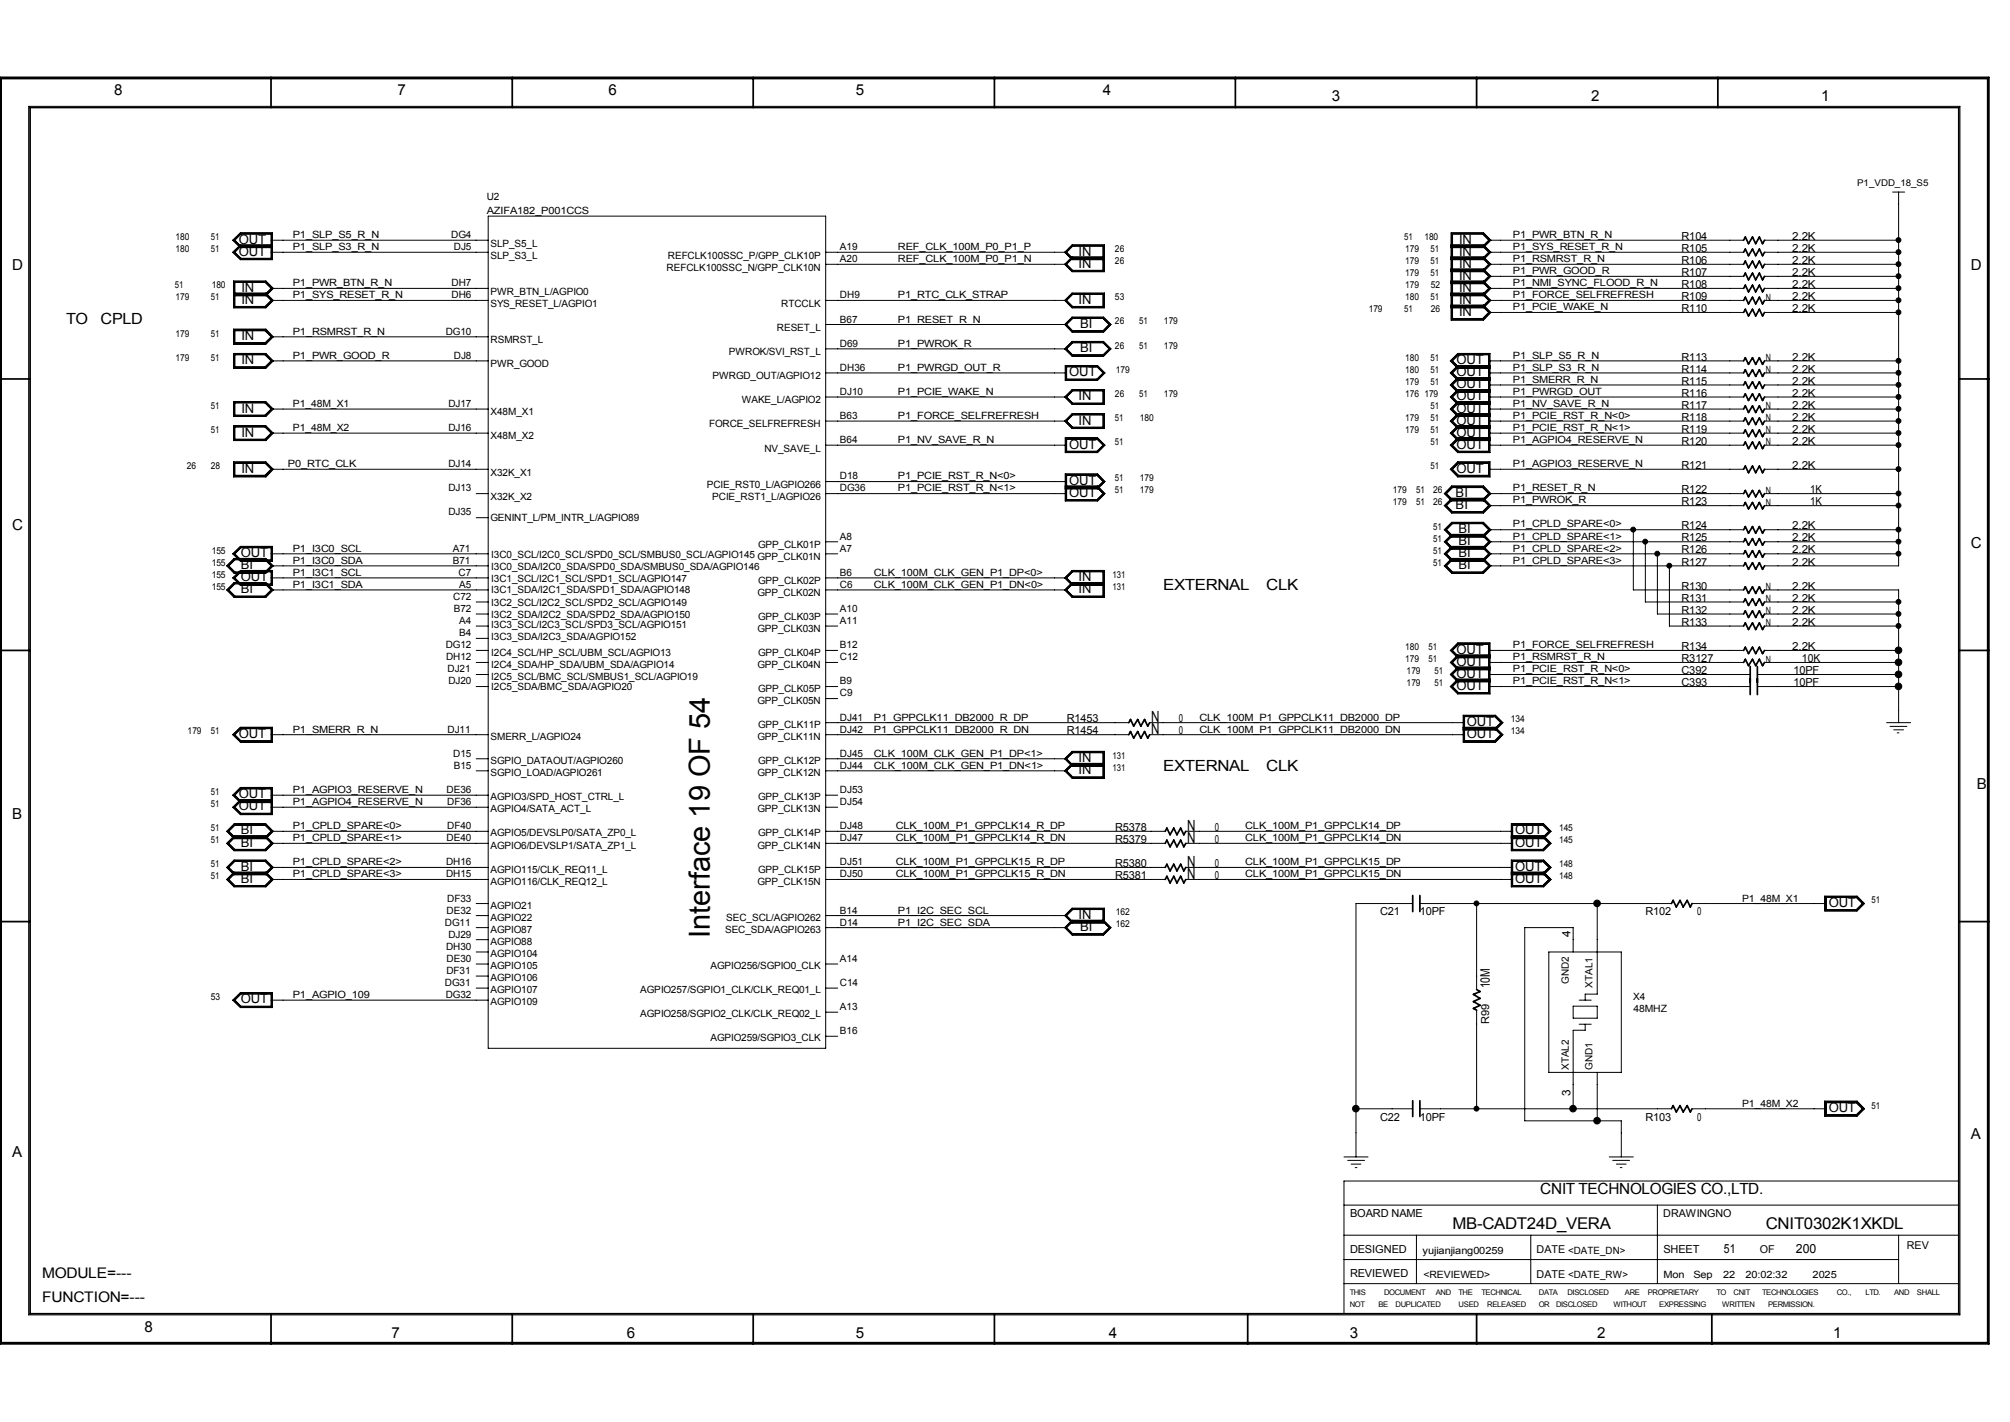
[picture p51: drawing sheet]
<svg xmlns="http://www.w3.org/2000/svg" width="297mm" height="210mm" viewBox="0 0 297 210" stroke-linecap="round" stroke-linejoin="round" font-family="sans-serif">
<defs><g id="words">
<text font-size="4.3" x="104.9" y="138.6" transform="rotate(-90 104.9 138.6)">Interface 19 OF 54</text>
<g font-size="2.4">
<text x="214.6" y="181.5">MB-CADT24D_VERA</text>
<text x="260.9" y="181.5">CNIT0302K1XKDL</text>
</g>
<g font-size="2.3">
<text x="9.8" y="47.9">TO</text>
<text x="14.9" y="47.9">CPLD</text>
<text x="171.9" y="87.1">EXTERNAL</text>
<text x="187.1" y="87.1">CLK</text>
<text x="170.1" y="106.7">N</text>
<text x="170.1" y="108.5">N</text>
<text x="171.9" y="113.8">EXTERNAL</text>
<text x="187.1" y="113.8">CLK</text>
<text x="175.4" y="124.5">N</text>
<text x="175.4" y="122.7">N</text>
<text x="175.4" y="129.8">N</text>
<text x="175.4" y="128.1">N</text>
<text x="227.6" y="176.3">CNIT TECHNOLOGIES CO.,LTD.</text>
</g>
<g font-size="2.2">
<text x="16.9" y="14.1">8</text>
<text x="58.8" y="14.1">7</text>
<text x="89.9" y="14.1">6</text>
<text x="126.4" y="14.1">5</text>
<text x="163" y="14.1">4</text>
<text x="196.8" y="15">3</text>
<text x="235.1" y="15">2</text>
<text x="269.1" y="15">1</text>
<text x="1.8" y="39.9">D</text>
<text x="291.2" y="39.9">D</text>
<text x="1.8" y="78.2">C</text>
<text x="291.2" y="80.9">C</text>
<text x="292.1" y="116.5">B</text>
<text x="1.8" y="121">B</text>
<text x="1.8" y="170.8">A</text>
<text x="291.2" y="168.2">A</text>
<text x="6.2" y="188.7">MODULE=---</text>
<text x="6.2" y="192.2">FUNCTION=---</text>
<text x="21.3" y="196.6">8</text>
<text x="57.9" y="197.5">7</text>
<text x="92.6" y="197.5">6</text>
<text x="126.4" y="197.5">5</text>
<text x="163.9" y="197.5">4</text>
<text x="199.5" y="197.5">3</text>
<text x="236" y="197.5">2</text>
<text x="270.9" y="197.5">1</text>
</g>
<g font-size="1.9">
<text x="35.3" y="36">OUT</text>
<text x="215.6" y="36">IN</text>
<text x="35.3" y="37.8">OUT</text>
<text x="159.4" y="39.5">IN</text>
<text x="159.4" y="37.8">IN</text>
<text x="215.6" y="37.8">IN</text>
<text x="215.6" y="39.5">IN</text>
<text x="215.6" y="41.3">IN</text>
<text x="35.7" y="43.1">IN</text>
<text x="35.7" y="44.9">IN</text>
<text x="159.4" y="44.9">IN</text>
<text x="215.6" y="44.9">IN</text>
<text x="215.6" y="43.1">IN</text>
<text x="215.6" y="46.7">IN</text>
<text x="35.7" y="50.2">IN</text>
<text x="35.7" y="53.8">IN</text>
<text x="159.6" y="48.4">BI</text>
<text x="159.6" y="52">BI</text>
<text x="215.2" y="53.8">OUT</text>
<text x="158" y="55.5">OUT</text>
<text x="159.4" y="59.1">IN</text>
<text x="215.2" y="55.5">OUT</text>
<text x="215.2" y="57.4">OUT</text>
<text x="215.2" y="59.1">OUT</text>
<text x="35.7" y="64.5">IN</text>
<text x="35.7" y="60.9">IN</text>
<text x="159.4" y="62.7">IN</text>
<text x="215.2" y="62.7">OUT</text>
<text x="215.2" y="60.9">OUT</text>
<text x="215.2" y="64.5">OUT</text>
<text x="35.7" y="69.8">IN</text>
<text x="158" y="66.3">OUT</text>
<text x="158" y="71.6">OUT</text>
<text x="215.2" y="66.3">OUT</text>
<text x="215.2" y="69.8">OUT</text>
<text x="158" y="73.4">OUT</text>
<text x="215.1" y="73.4">BI</text>
<text x="215.1" y="75.1">BI</text>
<text x="35.6" y="82.3">OUT</text>
<text x="215.5" y="80.5">BI</text>
<text x="215.5" y="78.7">BI</text>
<text x="215.5" y="82.3">BI</text>
<text x="35.6" y="84.1">BI</text>
<text x="35.6" y="85.9">OUT</text>
<text x="35.6" y="87.6">BI</text>
<text x="159.4" y="87.6">IN</text>
<text x="159.4" y="85.9">IN</text>
<text x="215.5" y="84.1">BI</text>
<text x="215.2" y="101.9">OUT</text>
<text x="215.2" y="100.1">OUT</text>
<text x="215.2" y="98.3">OUT</text>
<text x="215.2" y="96.5">OUT</text>
<text x="216.7" y="107.2">OUT</text>
<text x="35.3" y="109">OUT</text>
<text x="159.4" y="112.6">IN</text>
<text x="216.7" y="109">OUT</text>
<text x="35.3" y="117.9">OUT</text>
<text x="35.3" y="119.7">OUT</text>
<text x="159.4" y="114.3">IN</text>
<text x="35.6" y="123.2">BI</text>
<text x="35.6" y="125">BI</text>
<text x="223.9" y="123.2">OUT</text>
<text x="223.9" y="125">OUT</text>
<text x="35.6" y="128.6">BI</text>
<text x="35.6" y="130.4">BI</text>
<text x="223.9" y="130.4">OUT</text>
<text x="223.9" y="128.6">OUT</text>
<text x="159.4" y="135.7">IN</text>
<text x="159.6" y="137.5">BI</text>
<text x="270.2" y="133.9">OUT</text>
<text x="35.6" y="148.2">OUT</text>
<text x="220.1" y="146" transform="rotate(-90 220.1 146)">10M</text>
<text x="270.2" y="164.2">OUT</text>
<text x="254.7" y="185">51</text>
<text x="265.4" y="185">200</text>
</g>
<g font-size="1.7">
<text x="232.1" y="138.4" transform="rotate(-90 232.1 138.4)">4</text>
<text x="232.1" y="161.9" transform="rotate(-90 232.1 161.9)">3</text>
</g>
<g font-size="1.6">
<text x="248.5" y="35.4">R104</text>
<text x="264.8" y="35.4">2.2K</text>
<text x="248.5" y="37.2">R105</text>
<text x="248.5" y="39">R106</text>
<text x="248.5" y="40.8">R107</text>
<text x="264.8" y="37.2">2.2K</text>
<text x="264.8" y="39">2.2K</text>
<text x="264.8" y="40.8">2.2K</text>
<text x="248.5" y="44.3">R109</text>
<text x="248.5" y="42.5">R108</text>
<text x="248.5" y="46.1">R110</text>
<text x="264.8" y="44.3">2.2K</text>
<text x="264.8" y="42.5">2.2K</text>
<text x="264.8" y="46.1">2.2K</text>
<text x="248.5" y="53.2">R113</text>
<text x="264.8" y="53.2">2.2K</text>
<text x="248.5" y="55">R114</text>
<text x="248.5" y="56.8">R115</text>
<text x="248.5" y="58.6">R116</text>
<text x="264.8" y="55">2.2K</text>
<text x="264.8" y="56.8">2.2K</text>
<text x="264.8" y="58.6">2.2K</text>
<text x="248.5" y="65.7">R120</text>
<text x="248.5" y="63.9">R119</text>
<text x="248.5" y="60.4">R117</text>
<text x="248.5" y="62.1">R118</text>
<text x="264.8" y="65.7">2.2K</text>
<text x="264.8" y="63.9">2.2K</text>
<text x="264.8" y="60.4">2.2K</text>
<text x="264.8" y="62.1">2.2K</text>
<text x="248.5" y="69.2">R121</text>
<text x="264.8" y="69.2">2.2K</text>
<text x="248.5" y="74.6">R123</text>
<text x="248.5" y="72.8">R122</text>
<text x="267.5" y="74.6">1K</text>
<text x="267.5" y="72.8">1K</text>
<text x="248.5" y="78.2">R124</text>
<text x="248.5" y="80">R125</text>
<text x="248.5" y="83.5">R127</text>
<text x="248.5" y="81.7">R126</text>
<text x="264.8" y="78.2">2.2K</text>
<text x="264.8" y="80">2.2K</text>
<text x="264.8" y="83.5">2.2K</text>
<text x="264.8" y="81.7">2.2K</text>
<text x="248.5" y="87.1">R130</text>
<text x="248.5" y="88.9">R131</text>
<text x="264.8" y="87.1">2.2K</text>
<text x="264.8" y="88.9">2.2K</text>
<text x="248.5" y="90.6">R132</text>
<text x="248.5" y="92.4">R133</text>
<text x="264.8" y="90.6">2.2K</text>
<text x="264.8" y="92.4">2.2K</text>
<text x="248.5" y="97.8">R3127</text>
<text x="248.5" y="96">R134</text>
<text x="248.5" y="101.3">C393</text>
<text x="248.5" y="99.6">C392</text>
<text x="264.8" y="96">2.2K</text>
<text x="265" y="101.3">10PF</text>
<text x="265" y="99.6">10PF</text>
<text x="266.3" y="97.8">10K</text>
<text x="157.6" y="106.7">R1453</text>
<text x="174.2" y="106.7">0</text>
<text x="157.6" y="108.5">R1454</text>
<text x="174.2" y="108.5">0</text>
<text x="164.8" y="122.7">R5378</text>
<text x="164.8" y="124.5">R5379</text>
<text x="179.5" y="122.7">0</text>
<text x="179.5" y="124.5">0</text>
<text x="164.8" y="128.1">R5380</text>
<text x="164.8" y="129.8">R5381</text>
<text x="179.5" y="128.1">0</text>
<text x="179.5" y="129.8">0</text>
<text x="203.9" y="135.2">C21</text>
<text x="209.8" y="135.2">10PF</text>
<text x="243.1" y="135.2">R102</text>
<text x="250.8" y="135.2">0</text>
<text x="220" y="151.3" transform="rotate(-90 220 151.3)">R99</text>
<text x="203.9" y="165.5">C22</text>
<text x="209.8" y="165.5">10PF</text>
<text x="243.1" y="165.5">R103</text>
<text x="250.8" y="165.5">0</text>
<text x="199.5" y="179.7">BOARD NAME</text>
<text x="245.8" y="179.7">DRAWINGNO</text>
<text x="199.5" y="185.1">DESIGNED</text>
<text x="227.1" y="185.1">DATE &lt;DATE_DN&gt;</text>
<text x="245.8" y="185">SHEET</text>
<text x="260" y="185.1">OF</text>
<text x="281.7" y="184.4">REV</text>
<text x="199.5" y="188.6">REVIEWED</text>
<text x="227.1" y="188.7">DATE &lt;DATE_RW&gt;</text>
</g>
<g font-size="1.5">
<text x="71.9" y="29.6">U2</text>
<text x="43.3" y="35.2">P1_SLP_S5_R_N</text>
<text x="66.7" y="35.2">DG4</text>
<text x="71.9" y="31.6">AZIFA182_P001CCS</text>
<text x="223.5" y="35.2">P1_PWR_BTN_R_N</text>
<text x="43.3" y="37">P1_SLP_S3_R_N</text>
<text x="67.1" y="37">DJ5</text>
<text x="72.5" y="36.4">SLP_S5_L</text>
<text x="72.5" y="38.2">SLP_S3_L</text>
<text x="98.5" y="40">REFCLK100SSC_N/GPP_CLK10N</text>
<text x="98.7" y="38.2">REFCLK100SSC_P/GPP_CLK10P</text>
<text x="124.1" y="37">A19</text>
<text x="124.1" y="38.7">A20</text>
<text x="132.7" y="37">REF_CLK_100M_P0_P1_P</text>
<text x="132.7" y="38.7">REF_CLK_100M_P0_P1_N</text>
<text x="223.5" y="40.5">P1_PWR_GOOD_R</text>
<text x="223.5" y="38.7">P1_RSMRST_R_N</text>
<text x="223.5" y="37">P1_SYS_RESET_R_N</text>
<text x="43.3" y="42.3">P1_PWR_BTN_R_N</text>
<text x="43.3" y="44.1">P1_SYS_RESET_R_N</text>
<text x="66.7" y="42.3">DH7</text>
<text x="66.7" y="44.1">DH6</text>
<text x="72.5" y="43.5">PWR_BTN_L/AGPIO0</text>
<text x="72.5" y="45.3">SYS_RESET_L/AGPIO1</text>
<text x="115.4" y="45.3">RTCCLK</text>
<text x="124.1" y="44.1">DH9</text>
<text x="124.1" y="47.6">B67</text>
<text x="132.7" y="44.1">P1_RTC_CLK_STRAP</text>
<text x="132.7" y="47.6">P1_RESET_R_N</text>
<text x="223.5" y="45.9">P1_PCIE_WAKE_N</text>
<text x="223.5" y="42.3">P1_NMI_SYNC_FLOOD_R_N</text>
<text x="223.5" y="44.1">P1_FORCE_SELFREFRESH</text>
<text x="260.9" y="44.4">N</text>
<text x="43.3" y="49.4">P1_RSMRST_R_N</text>
<text x="43.3" y="53">P1_PWR_GOOD_R</text>
<text x="65.9" y="49.4">DG10</text>
<text x="67.1" y="53">DJ8</text>
<text x="72.5" y="50.7">RSMRST_L</text>
<text x="107.7" y="52.5">PWROK/SVI_RST_L</text>
<text x="114.8" y="48.9">RESET_L</text>
<text x="124.1" y="51.2">D69</text>
<text x="132.7" y="51.2">P1_PWROK_R</text>
<text x="223.5" y="53">P1_SLP_S5_R_N</text>
<text x="260.9" y="53.3">N</text>
<text x="72.5" y="54.2">PWR_GOOD</text>
<text x="105.3" y="56">PWRGD_OUT/AGPIO12</text>
<text x="109.6" y="59.6">WAKE_L/AGPIO2</text>
<text x="124.1" y="58.3">DJ10</text>
<text x="124.1" y="54.7">DH36</text>
<text x="132.7" y="54.7">P1_PWRGD_OUT_R</text>
<text x="132.7" y="58.3">P1_PCIE_WAKE_N</text>
<text x="223.5" y="54.7">P1_SLP_S3_R_N</text>
<text x="223.5" y="58.3">P1_PWRGD_OUT</text>
<text x="223.5" y="56.5">P1_SMERR_R_N</text>
<text x="260.9" y="55.1">N</text>
<text x="43.3" y="60.1">P1_48M_X1</text>
<text x="43.3" y="63.7">P1_48M_X2</text>
<text x="66.2" y="60.1">DJ17</text>
<text x="66.2" y="63.7">DJ16</text>
<text x="72.5" y="61.3">X48M_X1</text>
<text x="72.5" y="64.9">X48M_X2</text>
<text x="104.8" y="63.1">FORCE_SELFREFRESH</text>
<text x="124.1" y="61.9">B63</text>
<text x="124.1" y="65.5">B64</text>
<text x="132.7" y="61.9">P1_FORCE_SELFREFRESH</text>
<text x="132.7" y="65.5">P1_NV_SAVE_R_N</text>
<text x="223.5" y="60.1">P1_NV_SAVE_R_N</text>
<text x="223.5" y="61.9">P1_PCIE_RST_R_N&lt;0&gt;</text>
<text x="223.5" y="63.7">P1_PCIE_RST_R_N&lt;1&gt;</text>
<text x="223.5" y="65.5">P1_AGPIO4_RESERVE_N</text>
<text x="260.9" y="62.2">N</text>
<text x="260.9" y="60.5">N</text>
<text x="260.9" y="64">N</text>
<text x="260.9" y="65.8">N</text>
<text x="42.5" y="69">P0_RTC_CLK</text>
<text x="66.2" y="69">DJ14</text>
<text x="72.5" y="70.2">X32K_X1</text>
<text x="112.9" y="66.7">NV_SAVE_L</text>
<text x="124.1" y="70.8">D18</text>
<text x="132.7" y="70.8">P1_PCIE_RST_R_N&lt;0&gt;</text>
<text x="223.5" y="69">P1_AGPIO3_RESERVE_N</text>
<text x="66.2" y="72.6">DJ13</text>
<text x="66.2" y="76.1">DJ35</text>
<text x="72.5" y="73.8">X32K_X2</text>
<text x="72.5" y="77">GENINT_L/PM_INTR_L/AGPIO89</text>
<text x="104.4" y="72.1">PCIE_RST0_L/AGPIO266</text>
<text x="105.2" y="73.8">PCIE_RST1_L/AGPIO26</text>
<text x="124.1" y="72.6">DG36</text>
<text x="132.7" y="72.6">P1_PCIE_RST_R_N&lt;1&gt;</text>
<text x="223.5" y="72.6">P1_RESET_R_N</text>
<text x="223.5" y="74.3">P1_PWROK_R</text>
<text x="223.5" y="77.9">P1_CPLD_SPARE&lt;0&gt;</text>
<text x="260.9" y="72.9">N</text>
<text x="260.9" y="74.7">N</text>
<text x="43.3" y="81.5">P1_I3C0_SCL</text>
<text x="43.3" y="83.3">P1_I3C0_SDA</text>
<text x="66.9" y="81.5">A71</text>
<text x="66.9" y="83.3">B71</text>
<text x="72.6" y="82.4">I3C0_SCL/I2C0_SCL/SPD0_SCL/SMBUS0_SCL/AGPIO145 GPP_CLK01N</text>
<text x="112" y="80.9">GPP_CLK01P</text>
<text x="124.1" y="79.7">A8</text>
<text x="124.1" y="81.5">A7</text>
<text x="223.5" y="79.7">P1_CPLD_SPARE&lt;1&gt;</text>
<text x="223.5" y="81.5">P1_CPLD_SPARE&lt;2&gt;</text>
<text x="223.5" y="83.3">P1_CPLD_SPARE&lt;3&gt;</text>
<text x="43.3" y="85.1">P1_I3C1_SCL</text>
<text x="43.3" y="86.8">P1_I3C1_SDA</text>
<text x="67" y="88.6">C72</text>
<text x="67.8" y="85.1">C7</text>
<text x="67.9" y="86.8">A5</text>
<text x="72.6" y="84.2">I3C0_SDA/I2C0_SDA/SPD0_SDA/SMBUS0_SDA/AGPIO146</text>
<text x="72.6" y="85.9">I3C1_SCL/I2C1_SCL/SPD1_SCL/AGPIO147</text>
<text x="72.6" y="87.5">I3C1_SDA/I2C1_SDA/SPD1_SDA/AGPIO148</text>
<text x="72.6" y="89.5">I3C2_SCL/I2C2_SCL/SPD2_SCL/AGPIO149</text>
<text x="111.9" y="88.1">GPP_CLK02N</text>
<text x="112" y="86.3">GPP_CLK02P</text>
<text x="124.1" y="85.1">B6</text>
<text x="124.1" y="86.8">C6</text>
<text x="129.1" y="85.1">CLK_100M_CLK_GEN_P1_DP&lt;0&gt;</text>
<text x="129.1" y="86.8">CLK_100M_CLK_GEN_P1_DN&lt;0&gt;</text>
<text x="260.9" y="88.9">N</text>
<text x="260.9" y="87.2">N</text>
<text x="65.9" y="95.7">DG12</text>
<text x="67.1" y="90.4">B72</text>
<text x="67.9" y="92.2">A4</text>
<text x="67.9" y="93.9">B4</text>
<text x="72.6" y="91.3">I3C2_SDA/I2C2_SDA/SPD2_SDA/AGPIO150</text>
<text x="72.6" y="92.8">I3C3_SCL/I2C3_SCL/SPD3_SCL/AGPIO151</text>
<text x="72.6" y="94.4">I3C3_SDA/I2C3_SDA/AGPIO152</text>
<text x="111.9" y="93.3">GPP_CLK03N</text>
<text x="112" y="91.6">GPP_CLK03P</text>
<text x="124.1" y="95.7">B12</text>
<text x="124.1" y="90.4">A10</text>
<text x="124.1" y="92.2">A11</text>
<text x="223.5" y="95.7">P1_FORCE_SELFREFRESH</text>
<text x="260.9" y="92.5">N</text>
<text x="260.9" y="90.7">N</text>
<text x="65.9" y="97.5">DH12</text>
<text x="66.1" y="99.3">DJ21</text>
<text x="66.2" y="101.1">DJ20</text>
<text x="72.6" y="96.8">I2C4_SCL/HP_SCL/UBM_SCL/AGPIO13</text>
<text x="72.6" y="98.6">I2C4_SDA/HP_SDA/UBM_SDA/AGPIO14</text>
<text x="72.6" y="100.4">I2C5_SCL/BMC_SCL/SMBUS1_SCL/AGPIO19</text>
<text x="72.6" y="101.9">I2C5_SDA/BMC_SDA/AGPIO20</text>
<text x="111.9" y="98.6">GPP_CLK04N</text>
<text x="112" y="96.8">GPP_CLK04P</text>
<text x="124.1" y="101.1">B9</text>
<text x="124.1" y="97.5">C12</text>
<text x="223.5" y="97.5">P1_RSMRST_R_N</text>
<text x="223.5" y="101.1">P1_PCIE_RST_R_N&lt;1&gt;</text>
<text x="223.5" y="99.3">P1_PCIE_RST_R_N&lt;0&gt;</text>
<text x="260.9" y="97.9">N</text>
<text x="111.9" y="104">GPP_CLK05N</text>
<text x="112" y="102.2">GPP_CLK05P</text>
<text x="112" y="107.5">GPP_CLK11P</text>
<text x="124.1" y="102.8">C9</text>
<text x="124.1" y="106.4">DJ41</text>
<text x="129.1" y="106.4">P1_GPPCLK11_DB2000_R_DP</text>
<text x="177.2" y="106.4">CLK_100M_P1_GPPCLK11_DB2000_DP</text>
<text x="43.3" y="108.2">P1_SMERR_R_N</text>
<text x="66.1" y="108.2">DJ11</text>
<text x="67" y="111.8">D15</text>
<text x="67.1" y="113.5">B15</text>
<text x="72.5" y="109.3">SMERR_L/AGPIO24</text>
<text x="72.5" y="112.8">SGPIO_DATAOUT/AGPIO260</text>
<text x="111.9" y="109.3">GPP_CLK11N</text>
<text x="112" y="112.8">GPP_CLK12P</text>
<text x="124.1" y="108.2">DJ42</text>
<text x="124.1" y="111.8">DJ45</text>
<text x="124.1" y="113.5">DJ44</text>
<text x="129.1" y="108.2">P1_GPPCLK11_DB2000_R_DN</text>
<text x="129.1" y="111.8">CLK_100M_CLK_GEN_P1_DP&lt;1&gt;</text>
<text x="129.1" y="113.5">CLK_100M_CLK_GEN_P1_DN&lt;1&gt;</text>
<text x="177.2" y="108.2">CLK_100M_P1_GPPCLK11_DB2000_DN</text>
<text x="43.3" y="117.1">P1_AGPIO3_RESERVE_N</text>
<text x="43.3" y="118.9">P1_AGPIO4_RESERVE_N</text>
<text x="66" y="117.1">DE36</text>
<text x="66.1" y="118.9">DF36</text>
<text x="72.5" y="114.6">SGPIO_LOAD/AGPIO261</text>
<text x="72.5" y="118.2">AGPIO3/SPD_HOST_CTRL_L</text>
<text x="72.5" y="119.9">AGPIO4/SATA_ACT_L</text>
<text x="111.9" y="114.6">GPP_CLK12N</text>
<text x="111.9" y="119.9">GPP_CLK13N</text>
<text x="112" y="118.2">GPP_CLK13P</text>
<text x="124.1" y="118.9">DJ54</text>
<text x="124.1" y="117.1">DJ53</text>
<text x="43.3" y="122.4">P1_CPLD_SPARE&lt;0&gt;</text>
<text x="43.3" y="124.2">P1_CPLD_SPARE&lt;1&gt;</text>
<text x="66" y="124.2">DE40</text>
<text x="66.1" y="122.4">DF40</text>
<text x="72.5" y="123.5">AGPIO5/DEVSLP0/SATA_ZP0_L</text>
<text x="72.5" y="125.3">AGPIO6/DEVSLP1/SATA_ZP1_L</text>
<text x="111.9" y="125.3">GPP_CLK14N</text>
<text x="112" y="123.5">GPP_CLK14P</text>
<text x="124.1" y="124.2">DJ47</text>
<text x="124.1" y="122.4">DJ48</text>
<text x="132.3" y="122.4">CLK_100M_P1_GPPCLK14_R_DP</text>
<text x="132.3" y="124.2">CLK_100M_P1_GPPCLK14_R_DN</text>
<text x="184" y="122.4">CLK_100M_P1_GPPCLK14_DP</text>
<text x="184" y="124.2">CLK_100M_P1_GPPCLK14_DN</text>
<text x="43.3" y="127.8">P1_CPLD_SPARE&lt;2&gt;</text>
<text x="43.3" y="129.6">P1_CPLD_SPARE&lt;3&gt;</text>
<text x="65.9" y="127.8">DH16</text>
<text x="65.9" y="129.6">DH15</text>
<text x="72.5" y="128.9">AGPIO115/CLK_REQ11_L</text>
<text x="72.5" y="130.6">AGPIO116/CLK_REQ12_L</text>
<text x="111.9" y="130.6">GPP_CLK15N</text>
<text x="112" y="128.9">GPP_CLK15P</text>
<text x="124.1" y="127.8">DJ51</text>
<text x="124.1" y="129.6">DJ50</text>
<text x="132.3" y="127.8">CLK_100M_P1_GPPCLK15_R_DP</text>
<text x="132.3" y="129.6">CLK_100M_P1_GPPCLK15_R_DN</text>
<text x="184" y="127.8">CLK_100M_P1_GPPCLK15_DP</text>
<text x="184" y="129.6">CLK_100M_P1_GPPCLK15_DN</text>
<text x="65.7" y="136.7">DG11</text>
<text x="66" y="134.9">DE32</text>
<text x="66.1" y="133.1">DF33</text>
<text x="72.5" y="134.2">AGPIO21</text>
<text x="72.5" y="136">AGPIO22</text>
<text x="72.5" y="137.8">AGPIO87</text>
<text x="107.1" y="137.8">SEC_SDA/AGPIO263</text>
<text x="107.3" y="136">SEC_SCL/AGPIO262</text>
<text x="124.1" y="134.9">B14</text>
<text x="124.1" y="136.7">D14</text>
<text x="132.7" y="134.9">P1_I2C_SEC_SCL</text>
<text x="132.7" y="136.7">P1_I2C_SEC_SDA</text>
<text x="257.4" y="133.1">P1_48M_X1</text>
<text x="65.9" y="140.3">DH30</text>
<text x="66" y="143.8">DF31</text>
<text x="66" y="142">DE30</text>
<text x="66.2" y="138.5">DJ29</text>
<text x="72.5" y="139.5">AGPIO88</text>
<text x="72.5" y="141.3">AGPIO104</text>
<text x="72.5" y="143.1">AGPIO105</text>
<text x="105" y="143.1">AGPIO256/SGPIO0_CLK</text>
<text x="124.1" y="142">A14</text>
<text x="43.3" y="147.4">P1_AGPIO_109</text>
<text x="65.7" y="145.6">DG31</text>
<text x="65.9" y="147.4">DG32</text>
<text x="72.5" y="144.9">AGPIO106</text>
<text x="72.5" y="146.7">AGPIO107</text>
<text x="72.5" y="148.5">AGPIO109</text>
<text x="94.6" y="146.7">AGPIO257/SGPIO1_CLK/CLK_REQ01_L</text>
<text x="124.1" y="145.6">C14</text>
<text x="124.1" y="149.2">A13</text>
<text x="231.8" y="145.3" transform="rotate(-90 231.8 145.3)">GND2</text>
<text x="235.3" y="145.8" transform="rotate(-90 235.3 145.8)">XTAL1</text>
<text x="241.3" y="147.7">X4</text>
<text x="241.4" y="149.5">48MHZ</text>
<text x="94.6" y="150.2">AGPIO258/SGPIO2_CLK/CLK_REQ02_L</text>
<text x="105" y="153.8">AGPIO259/SGPIO3_CLK</text>
<text x="124.1" y="152.7">B16</text>
<text x="231.8" y="158" transform="rotate(-90 231.8 158)">XTAL2</text>
<text x="235.3" y="158" transform="rotate(-90 235.3 158)">GND1</text>
<text x="257.4" y="163.4">P1_48M_X2</text>
<text x="210.2" y="185.1">yujianjiang00259</text>
<text x="210.3" y="188.7">&lt;REVIEWED&gt;</text>
<text x="245.8" y="188.7">Mon</text>
<text x="250.2" y="188.7">Sep</text>
<text x="254.6" y="188.7">22</text>
<text x="257.9" y="188.7">20:02:32</text>
<text x="267.8" y="188.7">2025</text>
</g>
<g font-size="1.4">
<text x="274.4" y="27.4">P1_VDD_18_S5</text>
<text x="25.9" y="35.4">180</text>
<text x="31.2" y="35.4">51</text>
<text x="207.5" y="35.4">51</text>
<text x="210.5" y="35.4">180</text>
<text x="25.9" y="37.2">180</text>
<text x="31.2" y="37.2">51</text>
<text x="164.8" y="37.2">26</text>
<text x="164.8" y="39">26</text>
<text x="207.6" y="39">179</text>
<text x="207.6" y="40.8">179</text>
<text x="207.6" y="37.2">179</text>
<text x="211.4" y="39">51</text>
<text x="211.4" y="40.8">51</text>
<text x="211.4" y="37.2">51</text>
<text x="25.8" y="42.6">51</text>
<text x="25.9" y="44.3">179</text>
<text x="31.2" y="44.3">51</text>
<text x="31.3" y="42.6">180</text>
<text x="164.8" y="44.3">53</text>
<text x="164.8" y="47.9">26</text>
<text x="168.3" y="47.9">51</text>
<text x="172" y="47.9">179</text>
<text x="202.3" y="46.1">179</text>
<text x="207.5" y="46.1">51</text>
<text x="207.6" y="42.6">179</text>
<text x="207.6" y="44.3">180</text>
<text x="211.4" y="44.3">51</text>
<text x="211.4" y="42.6">52</text>
<text x="211.4" y="46.1">26</text>
<text x="25.9" y="49.7">179</text>
<text x="25.9" y="53.3">179</text>
<text x="31.2" y="53.3">51</text>
<text x="31.2" y="49.7">51</text>
<text x="164.8" y="51.5">26</text>
<text x="168.3" y="51.5">51</text>
<text x="172" y="51.5">179</text>
<text x="207.6" y="53.3">180</text>
<text x="211.4" y="53.3">51</text>
<text x="164.8" y="58.6">26</text>
<text x="164.9" y="55">179</text>
<text x="168.3" y="58.6">51</text>
<text x="172" y="58.6">179</text>
<text x="207.6" y="58.6">176</text>
<text x="207.6" y="55">180</text>
<text x="207.6" y="56.8">179</text>
<text x="210.5" y="58.6">179</text>
<text x="211.4" y="56.8">51</text>
<text x="211.4" y="55">51</text>
<text x="31.2" y="63.9">51</text>
<text x="31.2" y="60.4">51</text>
<text x="164.7" y="62.2">51</text>
<text x="164.7" y="65.7">51</text>
<text x="168.4" y="62.2">180</text>
<text x="207.6" y="63.9">179</text>
<text x="207.6" y="62.2">179</text>
<text x="211.4" y="65.7">51</text>
<text x="211.4" y="63.9">51</text>
<text x="211.4" y="60.4">51</text>
<text x="211.4" y="62.2">51</text>
<text x="27.6" y="69.3">26</text>
<text x="31.2" y="69.3">28</text>
<text x="164.7" y="71.1">51</text>
<text x="168.4" y="71.1">179</text>
<text x="211.4" y="69.3">51</text>
<text x="164.7" y="72.9">51</text>
<text x="168.4" y="72.9">179</text>
<text x="205.8" y="74.6">179</text>
<text x="205.8" y="72.9">179</text>
<text x="209.3" y="74.6">51</text>
<text x="209.3" y="72.9">51</text>
<text x="211.8" y="74.6">26</text>
<text x="211.8" y="72.9">26</text>
<text x="31.3" y="83.5">155</text>
<text x="31.3" y="81.8">155</text>
<text x="211.8" y="83.5">51</text>
<text x="211.8" y="81.8">51</text>
<text x="211.8" y="80">51</text>
<text x="211.8" y="78.2">51</text>
<text x="31.3" y="87.1">155</text>
<text x="31.3" y="85.3">155</text>
<text x="164.4" y="87.1">131</text>
<text x="164.4" y="85.3">131</text>
<text x="207.6" y="97.8">179</text>
<text x="207.6" y="96">180</text>
<text x="207.8" y="101.4">179</text>
<text x="207.8" y="99.6">179</text>
<text x="211.1" y="96">51</text>
<text x="211.1" y="97.8">51</text>
<text x="212" y="101.4">51</text>
<text x="212" y="99.6">51</text>
<text x="223.3" y="106.7">134</text>
<text x="27.7" y="108.5">179</text>
<text x="31.2" y="108.5">51</text>
<text x="164.4" y="113.8">131</text>
<text x="164.4" y="112">131</text>
<text x="223.3" y="108.5">134</text>
<text x="31.2" y="117.4">51</text>
<text x="31.2" y="119.2">51</text>
<text x="31.2" y="122.7">51</text>
<text x="31.2" y="124.5">51</text>
<text x="230.4" y="122.7">145</text>
<text x="230.4" y="124.5">145</text>
<text x="31.2" y="129.8">51</text>
<text x="31.2" y="128.1">51</text>
<text x="230.4" y="128.1">148</text>
<text x="230.4" y="129.8">148</text>
<text x="164.9" y="135.2">162</text>
<text x="164.9" y="137">162</text>
<text x="276.5" y="133.4">51</text>
<text x="31.2" y="147.7">53</text>
<text x="276.5" y="163.7">51</text>
</g>
<g font-size="1.1">
<text x="199.4" y="191.3">THIS</text>
<text x="204.5" y="191.3">DOCUMENT</text>
<text x="212.1" y="191.3">AND</text>
<text x="215.5" y="191.3">THE</text>
<text x="218.9" y="191.3">TECHNICAL</text>
<text x="227.4" y="191.3">DATA</text>
<text x="231.6" y="191.3">DISCLOSED</text>
<text x="240.1" y="191.3">ARE</text>
<text x="243.5" y="191.3">PROPRIETARY</text>
<text x="253.6" y="191.3">TO</text>
<text x="256.2" y="191.3">CNIT</text>
<text x="260.4" y="191.3">TECHNOLOGIES</text>
<text x="271.4" y="191.3">CO.,</text>
<text x="275.6" y="191.3">LTD.</text>
<text x="279.9" y="191.3">AND</text>
<text x="283.3" y="191.3">SHALL</text>
<text x="199.4" y="193.1">NOT</text>
<text x="203.7" y="193.1">BE</text>
<text x="206.2" y="193.1">DUPLICATED</text>
<text x="215.5" y="193.1">USED</text>
<text x="219.8" y="193.1">RELEASED</text>
<text x="227.4" y="193.1">OR</text>
<text x="229.9" y="193.1">DISCLOSED</text>
<text x="238.4" y="193.1">WITHOUT</text>
<text x="245.2" y="193.1">EXPRESSING</text>
<text x="254.5" y="193.1">WRITTEN</text>
<text x="261.2" y="193.1">PERMISSION.</text>
</g>
</g></defs>
<g fill="none" stroke="#000" stroke-width=".25">
<path d="M0 11.4h293.9v187.1h-293.9zM.2 11.6h293.5v186.7h-293.5zM4.4 15.9h285v178.1h-285zM40 11.4v4.5M75.7 11.4v4.5M111.3 11.4v4.5M146.9 11.4v4.5M182.5 11.4v4.5M218.2 11.4v4.5M253.8 11.4v4.5M257.6 39l.3-.4 .5 .9 .6-.9 .4 .9 .6-.9 .4 .9 .3-.5M257.6 37.3l.3-.5 .5 1 .6-1 .4 1 .6-1 .4 1 .3-.5"/>
<path d="M257.6 35.5l.3-.5 .5 1 .6-1 .4 1 .6-1 .4 1 .3-.5M0 56h4.4M257.6 56.9l.3-.5 .5 1 .6-1 .4 1 .6-1 .4 1 .3-.5M257.6 55.1l.3-.5 .5 1 .6-1 .4 1 .6-1 .4 1 .3-.5M257.6 46.1l.3-.4 .5 1 .6-1 .4 1 .6-1 .4 1 .3-.6M257.6 53.3l.3-.5 .5 1 .6-1 .4 1 .6-1 .4 1 .3-.5M257.6 42.6l.3-.5 .5 1 .6-1 .4 1 .6-1 .4 1 .3-.5M257.6 44.4l.3-.5 .5 1 .6-1 .4 1 .6-1 .4 1 .3-.5M257.6 40.8l.3-.5 .5 1 .6-1 .4 1 .6-1 .4 1 .3-.5M257.6 58.6l.3-.4 .5 .9 .6-.9 .4 .9 .6-.9 .4 .9 .3-.5M289.4 56h4.5M257.6 78.2l.3-.4 .5 .9 .6-.9 .4 .9 .6-.9 .4 .9 .3-.5"/>
<path d="M257.6 74.7l.3-.5 .5 .9 .6-.9 .4 .9 .6-.9 .4 .9 .3-.4M257.6 65.7l.3-.4 .5 1 .6-1 .4 1 .6-1 .4 1 .3-.6M257.6 69.3l.3-.5 .5 1 .6-1 .4 1 .6-1 .4 1 .3-.5M257.6 72.9l.3-.5 .5 1 .6-1 .4 1 .6-1 .4 1 .3-.5M257.6 64l.3-.5 .5 1 .6-1 .4 1 .6-1 .4 1 .3-.5M257.6 62.2l.3-.5 .5 1 .6-1 .4 1 .6-1 .4 1 .3-.5M257.6 60.4l.3-.5 .5 1 .6-1 .4 1 .6-1 .4 1 .3-.5M0 96.1h4.4M257.6 92.5l.3-.5 .5 1 .6-1 .4 1 .6-1 .4 1 .3-.5M257.6 83.6l.3-.5 .5 1 .6-1 .4 1 .6-1 .4 1 .3-.5M257.6 87.1l.3-.4 .5 .9 .6-.9 .4 .9 .6-.9 .4 .9 .3-.5M257.6 88.9l.3-.5 .5 1 .6-1 .4 1 .6-1 .4 1 .3-.5"/>
<path d="M257.6 90.7l.3-.5 .5 1 .6-1 .4 1 .6-1 .4 1 .3-.5M257.6 81.8l.3-.5 .5 1 .6-1 .4 1 .6-1 .4 1 .3-.5M257.6 80l.3-.5 .5 1 .6-1 .4 1 .6-1 .4 1 .3-.5M257.6 97.8l.3-.4 .5 .9 .6-.9 .4 .9 .6-.9 .4 .9 .3-.5M257.6 96.1l.3-.5 .5 .9 .6-.9 .4 .9 .6-.9 .4 .9 .3-.4M258.6 98.4v4.2M259.7 98.4v4.2M289.4 96.1h4.5M166.8 108.5l.2-.5 .5 1 .6-1 .5 1 .5-1 .5 1 .3-.5M166.8 106.7l.2-.4 .5 .9 .6-.9 .5 .9 .5-.9 .5 .9 .3-.5M0 136.1h4.4M172.2 128.1l.2-.5 .5 1 .5-1 .5 1 .6-1 .4 1 .3-.5"/>
<path d="M172.2 129.9l.2-.5 .5 1 .5-1 .5 1 .6-1 .4 1 .3-.5M172.2 124.5l.2-.4 .5 1 .5-1 .5 1 .6-1 .4 1 .3-.6M172.2 122.8l.2-.5 .5 1 .5-1 .5 1 .6-1 .4 1 .3-.5M208.7 132.2v2.4M209.8 132.2v2.4M247 133.4l.2-.4 .5 .9 .5-.9 .5 .9 .6-.9 .5 .9 .2-.5M289.4 136.1h4.5M218.2 146.1l.5 .3-1 .5 1 .5-1 .5 1 .6-1 .4 .5 .3M208.7 162.6v2.3M209.8 162.6v2.3M247 163.7l.2-.4 .5 .9 .5-.9 .5 .9 .6-.9 .5 .9 .2-.5M40 194v4.5"/>
<path d="M75.7 194v4.5M111.3 194v4.5M146.9 194v4.5M184.4 194v4.5M218.2 194v4.5M252.9 194v4.5"/>
</g>
<g fill="none" stroke="#000" stroke-width=".15">
<path d="M4.2 15.7h285.4v178.5h-285.4zM34.7 35.5l.9-.9h4.4v3.5h-4.4l-.9-.8 .9-.9zM35.6 36.4h4.4M40 37.3h32.1M40 35.5h32.1M40.1 36.3h-4.5l-1 1 1 .9h4.5v-3.7h-4.5l-1 1 1 .9h4.5M40.2 36.2h-4.7l-1 1.1 1 1h4.7v-3.8h-4.7l-1 1 1 1h4.7M40.3 36.2h-4.8l-1.1 1.1 1.1 1.1h4.8v-4h-4.8l-1.1 1.1 1.1 1.1h4.8M72.1 31.9h49.9v122.9h-49.9zM122 37.3h35.6M122 39h35.6M157.6 37.3l.9-.9h4.5v3.5h-4.5l-.9-.9"/>
<path d="M157.6 37.3l.9 .8M158.5 38.1h4.5M158.5 38.1l-.9 .9M163 38.1h-4.5l-1 .9 1 1h4.5v-3.7h-4.5l-1 1 1 .9h4.5M163.1 38h-4.6l-1.1 1 1.1 1.1h4.6v-3.9h-4.6l-1.1 1.1 1.1 1h4.6M163.2 37.9h-4.8l-1.1 1.1 1.1 1.1h4.8v-3.9h-4.8l-1.1 1.1 1.1 1.1h4.8M214.4 36.2h4.8l1.1 1.1-1.1 1.1h-4.8M214.4 36.6h4.8l1.1-1.1-1.1-1.1h-4.8v12.9h4.8l1.1-1.2-1.1-1.1h-4.8M214.4 39.7h4.8l1.1 1.1-1.1 1.1h-4.8M214.4 37.9h4.8l1.1 1.1-1.1 1.1h-4.8M214.5 36.2h4.7l1 1.1-1 1h-4.7M214.5 36.5h4.7l1-1-1-1h-4.7v12.7h4.7l1-1.1-1-1h-4.7"/>
<path d="M214.5 39.8h4.7l1 1-1 1.1h-4.7M214.5 38h4.7l1 1-1 1.1h-4.7M214.5 36.3h4.6l1 1-1 .9h-4.6M214.5 36.4h4.6l1-.9-1-1h-4.6v12.6h4.6l1-1-1-.9h-4.6M214.5 39.8h4.6l1 1-1 1h-4.6M214.5 38.1h4.6l1 .9-1 1h-4.6M214.6 38.1h4.5M214.6 36.4h4.5M214.6 39.9h4.5M219.1 39.9l.9 .9M219.1 38.1l.9 .9M219.1 36.4l.9 .9"/>
<path d="M220 37.3h37.6M220 35.5l-.9-.9h-4.5v12.4h4.5l.9-.9M220 35.5h37.6M220 39l-.9 .9M220 39h37.6M220 37.3l-.9 .8M220 35.5l-.9 .9M260.7 37.3h19.8M260.7 35.5h19.8M260.7 39h19.8M279.7 28.4h1.7M280.5 28.4v55.2h-19.8"/>
<path d="M34.5 43.3h4.8l1.1 1.1-1.1 1.1h-4.8v-4h4.8l1.1 1.1-1.1 1.1h-4.8M34.5 48.6h4.8l1.1 1.1-1.1 1.1h-4.8zM34.5 52.2h4.8l1.1 1.1-1.1 1.1h-4.8zM34.5 59.3h4.8l1.1 1.1-1.1 1.1h-4.8zM34.6 43.3h4.6l1.1 1.1-1.1 1h-4.6v-3.8h4.6l1.1 1-1.1 1h-4.6M34.6 48.7h4.6l1.1 1-1.1 1.1h-4.6zM34.6 52.2h4.6l1.1 1.1-1.1 1h-4.6zM34.6 59.4h4.6l1.1 1-1.1 1h-4.6zM34.6 43.4h4.6l1 1-1 .9h-4.6v-3.6h4.6l1 .9-1 1h-4.6M34.6 48.8h4.6l1 .9-1 1h-4.6zM34.6 52.3h4.6l1 1-1 .9h-4.6zM34.6 59.4h4.6l1 1-1 1h-4.6z"/>
<path d="M34.7 48.9h4.5l.8 .8-.8 .9h-4.5zM34.7 52.4h4.5l.8 .9-.8 .9h-4.5zM34.7 59.5h4.5l.8 .9-.8 .9h-4.5zM34.7 43.5h4.5M39.2 43.5l.8 .9M40 42.6l-.8-.9h-4.5v3.6h4.5l.8-.9M40 53.3h32.1M40 49.7h32.1M40 44.4h32.1M40 42.6l-.8 .9M40 42.6h32.1M122 44.4h35.6"/>
<path d="M122 55.1h35.6M122 58.6h35.6M122 51.5h35.6M122 47.9h35.6M157.3 47.9l1.1-1.1h4.7l1.1 1.1-1.1 1.2h-4.7zM157.4 44.4l1.1-1.1h4.6v2.1h-4.6zM157.4 58.6l1.1-1h4.6v2h-4.6zM157.4 54h4.8l1.1 1.1-1.1 1.1h-4.8zM157.4 51.5l1.1-1h4.5l1.1 1-1.1 1h-4.5zM157.4 47.9l1.1-1h4.5l1.1 1-1.1 1.1h-4.5zM157.5 54h4.6l1.1 1.1-1.1 1h-4.6zM157.5 44.4l1-1h4.5v1.9h-4.5z"/>
<path d="M157.5 58.6l1-.9h4.5v1.9h-4.5zM157.5 51.5l1-1h4.5l1 1-1 1h-4.5zM157.5 47.9l1-.9h4.5l1 .9-1 1h-4.5zM157.6 54.1h4.5l1 1-1 .9h-4.5zM157.6 54.2h4.5l.9 .9-.9 .9h-4.5zM158.4 43.3h4.8v2.2h-4.8l-1.1-1.1zM158.4 57.5h4.8v2.2h-4.8l-1.1-1.1zM158.4 50.4h4.7l1.1 1.1-1.1 1.1h-4.7l-1.1-1.1zM158.5 43.5h4.5v1.8h-4.5l-.9-.9zM158.5 57.7h4.5v1.8h-4.5l-.9-.9zM158.5 50.6h4.5l.9 .9-.9 .9h-4.5l-.9-.9zM158.5 47h4.5l.9 .9-.9 1h-4.5l-.9-1z"/>
<path d="M214.4 43.3h4.8l1.1 1.1-1.1 1.1h-4.8M214.4 41.5h4.8l1.1 1.1-1.1 1.1h-4.8M214.5 43.3h4.7l1 1.1-1 1h-4.7M214.5 41.6h4.7l1 1-1 1h-4.7M214.5 43.4h4.6l1 1-1 .9h-4.6M214.5 41.7h4.6l1 .9-1 1h-4.6M214.6 45.3h4.5M214.6 43.5h4.5M214.6 41.7h4.5M215.5 59.5h4.5M215.5 54.2h4.5M215.5 54.2l-.9-.9 .9-.9h4.5v14.2h-4.5l-.9-.9 .9-.8"/>
<path d="M215.5 56h4.5M215.5 57.7h4.5M215.5 59.5l-.9 .9 .9 .9M215.5 57.7l-.9 .9 .9 .9M215.5 56l-.9 .9 .9 .8M215.5 54.2l-.9 .9 .9 .9M219.1 45.3l.9 .8M219.1 41.7l.9 .9M219.1 43.5l.9 .9M220 53.3h37.6M220 44.4h37.6M220 42.6h37.6"/>
<path d="M220 55.1h37.6M220 58.6h37.6M220 56.9h37.6M220 46.1h37.6M220 42.6l-.9 .9M220 44.4l-.9 .9M220 40.8l-.9 .9M220 40.8h37.6M220 59.4h-4.5l-1 1 1 1h4.5M220 54.2h-4.5l-1-.9 1-1h4.5v14.4h-4.5l-1-1 1-.9h4.5M220 54.1h-4.5l-1 1 1 .9h4.5M220 57.7h-4.5l-1 .9 1 1h4.5"/>
<path d="M220 55.9h-4.5l-1 1 1 .9h4.5M220.1 59.4h-4.7l-1 1 1 1h4.7M220.1 54.3h-4.7l-1-1 1-1.1h4.7v14.6h-4.7l-1-1.1 1-1h4.7M220.1 54h-4.7l-1 1.1 1 1h4.7M220.1 57.6h-4.7l-1 1 1 1h4.7M220.1 55.8h-4.7l-1 1.1 1 1h4.7M220.2 59.3h-4.8l-1.1 1.1 1.1 1.1h4.8M220.2 54.4h-4.8l-1.1-1.1 1.1-1.1h4.8v14.6h-4.8l-1.1-1.1 1.1-1.1h4.8M220.2 54h-4.8l-1.1 1.1 1.1 1.1h4.8M220.2 57.5h-4.8l-1.1 1.1 1.1 1.1h4.8M220.2 55.8h-4.8l-1.1 1.1 1.1 1.1h4.8M260.7 53.3h19.8"/>
<path d="M260.7 44.4h19.8M260.7 42.6h19.8M260.7 55.1h19.8M260.7 58.6h19.8M260.7 56.9h19.8M260.7 46.1h19.8M260.7 40.8h19.8M34.5 68.2h4.8l1.1 1.1-1.1 1.1h-4.8zM34.5 62.9h4.8l1.1 1.1-1.1 1.1h-4.8zM34.6 68.3h4.6l1.1 1-1.1 1.1h-4.6zM34.6 62.9h4.6l1.1 1.1-1.1 1h-4.6zM34.6 68.4h4.6l1 .9-1 1h-4.6z"/>
<path d="M34.6 63h4.6l1 1-1 .9h-4.6zM34.7 68.4h4.5l.8 .9-.8 .9h-4.5zM34.7 63.1h4.5l.8 .9-.8 .9h-4.5zM40 69.3h32.1M40 60.4h32.1M40 64h32.1M70.4 72.9h1.7M70.4 76.5h1.7M122 72.9h35.6M122 71.1h35.6M122 65.7h35.6M122 62.2h35.6"/>
<path d="M157.3 62.2l1.1-1.1h4.8v2.2h-4.8zM157.4 62.2l1.1-1h4.6v2h-4.6zM157.4 64.6h4.8l1.1 1.1-1.1 1.1h-4.8zM157.4 71.8h4.8l1.1 1.1-1.1 1.1h-4.8v-4h4.8l1.1 1.1-1.1 1.1h-4.8M157.5 71.8h4.6l1.1 1.1-1.1 1h-4.6v-3.8h4.6l1.1 1-1.1 1h-4.6M157.5 64.7h4.6l1.1 1-1.1 1.1h-4.6zM157.5 62.2l1-1h4.5v2h-4.5zM157.6 71.9h4.5l1 1-1 .9h-4.5v-3.7h4.5l1 1-1 1h-4.5M157.6 64.8h4.5l1 .9-1 1h-4.5zM157.6 62.2l.9-.9h4.5v1.8h-4.5zM157.6 70.2h4.5l.9 .9-.9 .9 .9 .9-.9 .9h-4.5zM157.6 64.9h4.5l.9 .8-.9 .9h-4.5z"/>
<path d="M157.6 72h4.5M213.4 78.2l1.1-1.1h4.7l1.1 1.1-1.1 1.1h-4.7zM213.4 74.7l1.1-1.1h4.7l1.1 1.1-1.1 1.1h-4.7zM213.6 72.9l1-1h4.5l1 1-1 .9h-4.5zM213.6 78.2l1-.9h4.5l1 .9-1 1h-4.5zM213.6 74.7l1-1h4.5l1 1-1 .9h-4.5zM214.3 69.3l1.1-1.1h4.8v2.2h-4.8zM214.4 69.3l1-1h4.7v2.1h-4.7zM214.5 69.3l1-.9h4.5v1.9h-4.5zM214.5 71.8h4.7l1.1 1.1-1.1 1.1h-4.7l-1.1-1.1zM214.5 71.8h4.7l1 1.1-1 1h-4.7l-1-1zM214.5 77.2h4.7l1 1-1 1h-4.7l-1-1z"/>
<path d="M214.5 79h4.7l1 1-1 1h-4.7l-1-1zM214.5 73.6h4.7l1 1.1-1 1h-4.7l-1-1zM214.6 73.8h4.5M214.6 79.1h4.5M214.6 79.1l-.9 .9 .9 .9M214.6 73.8l-.9 .9 .9 .9h4.5l.9-.9M215.5 68.4h4.5v1.8h-4.5l-.9-.9zM215.5 61.3h4.5M215.5 64.9h4.5M215.5 63.1h4.5M215.5 63.1l-.9 .9 .9 .9M215.5 61.3l-.9 .9 .9 .9"/>
<path d="M219.1 79.1l.9 .9M219.1 73.8l.9 .9M220 69.3h37.6M220 60.4h37.6M220 64h37.6M220 72.9l-.9-.9h-4.5l-.9 .9 .9 .9M220 72.9h37.6M220 65.7h37.6M220 62.2h37.6M220 78.2h37.6M220 78.2l-.9-.9h-4.5l-.9 .9 .9 .9M220 78.2l-.9 .9"/>
<path d="M220 74.7h37.6M220 72.9l-.9 .9M220 63h-4.5l-1 1 1 .9h4.5M220 61.2h-4.5l-1 1 1 1h4.5M220.1 62.9h-4.7l-1 1.1 1 1h4.7M220.1 61.2h-4.7l-1 1 1 1h4.7M220.2 62.9h-4.8l-1.1 1.1 1.1 1.1h4.8M220.2 61.1h-4.8l-1.1 1.1 1.1 1.1h4.8M241.3 78.2v8.9h16.3M260.7 69.3h19.8M260.7 60.4h19.8M260.7 64h19.8"/>
<path d="M260.7 72.9h19.8M260.7 65.7h19.8M260.7 62.2h19.8M260.7 78.2h19.8M260.7 74.7h19.8M33.5 87.1l1.1-1.1h4.7l1.1 1.1-1.1 1.1h-4.7zM33.5 83.6l1.1-1.1h4.7l1.1 1.1-1.1 1.1h-4.7zM33.6 87.1l1-1h4.6l1.1 1-1.1 1.1h-4.6zM33.6 83.6l1-1.1h4.6l1.1 1.1-1.1 1h-4.6zM33.7 87.1l1-1h4.5l1 1-1 1h-4.5zM34.4 85.3l1.1-1.1h4.8v2.2h-4.8zM34.4 81.8l1.1-1.1h4.8v2.2h-4.8z"/>
<path d="M34.7 82.6h4.5l1 1-1 .9h-4.5l-1-.9zM35.5 84.3h4.7v2.1h-4.7l-1-1.1zM35.5 80.8h4.7v2h-4.7l-1-1zM35.6 84.4h4.5v1.9h-4.5l-1-1zM35.6 80.8h4.5v2h-4.5l-1-1zM35.6 82.7l-.9-.9 .9-.9h4.4v1.8h-5.3l-.9 .9 .9 .9h5.3v1.7h-5.3l-.9 .9 .9 .9h4.5l.8-.9M35.6 84.5l-.9 .8 .9 .9M39.2 86.2l.8 .9M39.2 82.7l.8 .9M40 85.3h32.1M40 87.1h32.1M40 83.6h32.1"/>
<path d="M40 83.6l-.8 .9M40 81.8h32.1M70.4 96.1h1.7M70.4 92.5h1.7M70.4 88.9h1.7M70.4 90.7h1.7M70.4 97.8h1.7M70.4 99.6h1.7M70.4 94.3h1.7M122 85.3h35.6M122 87.1h35.6M122 81.8h1.8"/>
<path d="M122 96.1h1.8M122 80h1.8M122 92.5h1.8M122 90.7h1.8M122 97.8h1.8M157.6 85.3l.9-.8h4.5v3.5h-4.5l-.9-.9M157.6 85.3l.9 .9M158.5 86.2h4.5M158.5 86.2l-.9 .9M163 86.1h-4.5l-1 1 1 1h4.5v-3.7h-4.5l-1 .9 1 1h4.5M163.1 86.1h-4.6l-1.1 1 1.1 1.1h4.6v-3.9h-4.6l-1.1 1 1.1 1.1h4.6M163.2 86h-4.8l-1.1 1.1 1.1 1.1h4.8v-4h-4.8l-1.1 1.1 1.1 1.1h4.8"/>
<path d="M213.4 81.8l1.1-1.1h4.7l1.1 1.1-1.1 1.1h-4.7zM213.4 80l1.1-1.1h4.7l1.1 1.1-1.1 1.1h-4.7zM213.6 81.8l1-1h4.5l1 1-1 1h-4.5zM213.6 80l1-1h4.5l1 1-1 1h-4.5zM214.5 82.5h4.7l1.1 1.1-1.1 1.1h-4.7l-1.1-1.1zM214.5 82.5h4.7l1 1.1-1 1h-4.7l-1-1zM214.5 80.8h4.7l1 1-1 1h-4.7l-1-1zM214.6 82.6h4.5l1 1-1 .9h-4.5l-1-.9zM214.6 82.7l-.9 .9 .9 .9h4.5l.9-.9M214.6 82.7h4.5M214.6 80.9h4.5M214.6 80.9l-.9 .9 .9 .9"/>
<path d="M215.5 96.9h4.5M215.5 96.9l-.9-.8 .9-.9h4.5v7.1h-4.5l-.9-.9 .9-.9M215.5 98.7h4.5M215.5 96.9l-.9 .9 .9 .9M215.5 98.7l-.9 .9 .9 .9M219.1 82.7l.9 .9M219.1 80.9l.9 .9M220 83.6h37.6M220 81.8h37.6M220 96.1h37.6M220 81.8l-.9 .9M220 80h37.6"/>
<path d="M220 80l-.9 .9M220 97.8h37.6M220 99.6h38.6M220 97h-4.5l-1-.9 1-1h4.5v7.3h-4.5l-1-1 1-1h4.5M220 96.9h-4.5l-1 .9 1 1h4.5M220 98.6h-4.5l-1 1 1 .9h4.5M220.1 97.1h-4.7l-1-1 1-1.1h4.7v7.4h-4.7l-1-1 1-1.1h4.7M220.1 96.8h-4.7l-1 1 1 1h4.7M220.1 98.6h-4.7l-1 1 1 1h4.7M220.2 97.2h-4.8l-1.1-1.1 1.1-1.1h4.8v7.5h-4.8l-1.1-1.1 1.1-1.1h4.8M220.2 96.7h-4.8l-1.1 1.1 1.1 1.1h4.8M220.2 98.5h-4.8l-1.1 1.1 1.1 1.1h4.8"/>
<path d="M243.1 80v8.9h14.5M244.9 81.8v8.9h12.7M246.7 83.6v8.9h10.9M259.7 99.6h20.8M260.7 87.1h19.8v19.6M260.7 81.8h19.8M260.7 96.1h19.8M260.7 80h19.8M260.7 92.5h19.8M260.7 88.9h19.8M260.7 90.7h19.8M260.7 97.8h19.8"/>
<path d="M34.4 108.5l1.1-1.1h4.8v2.2h-4.8zM34.7 108.5l.9-.9h4.4v1.8h-4.4zM35.5 107.5h4.7v2.1h-4.7l-1-1.1zM35.6 107.5h4.5v2h-4.5l-1-1zM35.6 116.5h4.4v3.6h-4.4l-.9-.9 .9-.9-.9-.9zM35.6 118.3h4.4M40 119.2h32.1M40 117.4h32.1M40 108.5h32.1M40.1 118.2h-4.5l-1 1 1 .9h4.5v-3.6h-4.5l-1 .9 1 1h4.5M40.2 118.2h-4.7l-1 1 1 1h4.7v-3.8h-4.7l-1 1 1 1h4.7M40.3 118.1h-4.8l-1.1 1.1 1.1 1.1h4.8v-4h-4.8l-1.1 1.1 1.1 1.1h4.8"/>
<path d="M70.4 112.1h1.7M70.4 113.8h1.7M70.4 101.4h1.7M122 119.2h1.8M122 117.4h1.8M122 108.5h44.8M122 106.7h44.8M122 112.1h35.6M122 113.8h35.6M122 101.4h1.8M122 103.2h1.8M157.6 112.1l.9-.9h4.5v3.5h-4.5l-.9-.9"/>
<path d="M157.6 112.1l.9 .8M158.5 112.9h4.5M158.5 112.9l-.9 .9M163 112.9h-4.5l-1 .9 1 1h4.5v-3.7h-4.5l-1 1 1 .9h4.5M163.1 112.8h-4.6l-1.1 1 1.1 1.1h4.6v-3.9h-4.6l-1.1 1.1 1.1 1h4.6M163.2 112.7h-4.8l-1.1 1.1 1.1 1.1h4.8v-3.9h-4.8l-1.1 1.1 1.1 1.1h4.8M169.9 108.5h46.5M169.9 106.7h46.5M215.5 100.5h4.5M216.2 107.4h4.8l1.1 1.1-1.1 1.1h-4.8v-4h4.8l1.1 1.1-1.1 1.1h-4.8M216.3 107.5h4.6l1.1 1-1.1 1.1h-4.6v-3.9h4.6l1.1 1-1.1 1h-4.6M216.3 107.5h4.6l1 1-1 1h-4.6v-3.8h4.6l1 1-1 1h-4.6"/>
<path d="M216.4 105.8h4.5l.8 .9-.8 .9 .8 .9-.8 .9h-4.5zM216.4 107.6h4.5M220 101.4h38.6M259.7 101.4h20.8M278.8 106.7h3.5M279.3 107.3h2.5M279.8 107.8h1.5M280.3 108.2h.3M33.5 129.9l1.1-1.1h4.7l1.1 1.1-1.1 1.1h-4.7zM33.5 128.1l1.1-1.1h4.7l1.1 1.1-1.1 1.1h-4.7zM33.5 122.8l1.1-1.1h4.7l1.1 1.1-1.1 1.1h-4.7zM33.6 129.9l1-1h4.6l1.1 1-1.1 1h-4.6z"/>
<path d="M33.6 128.1l1-1h4.6l1.1 1-1.1 1h-4.6zM33.7 128.1l1-1h4.5l1 1-1 1h-4.5zM33.7 122.8l1-1h4.5l1 1-1 .9h-4.5zM34.6 123.4h4.7l1.1 1.1-1.1 1.1h-4.7l-1.1-1.1zM34.6 123.5h4.6l1.1 1-1.1 1.1h-4.6l-1-1.1zM34.6 121.7h4.6l1.1 1.1-1.1 1h-4.6l-1-1zM34.7 128.9h4.5l1 1-1 1h-4.5l-1-1zM34.7 123.6h4.5l1 .9-1 1h-4.5l-1-1zM34.7 129h4.5M34.7 129l-.9 .9 .9 .9h4.5l.8-.9M34.7 123.7h4.5M34.7 123.7l-.9 .8 .9 .9h4.5l.8-.9"/>
<path d="M39.2 129l.8 .9M39.2 123.7l.8 .8M40 129.9h32.1M40 128.1h32.1M40 128.1l-.8-.9h-4.5l-.9 .9 .9 .9M40 128.1l-.8 .9M40 124.5h32.1M40 122.8h32.1M40 122.8l-.8-.9h-4.5l-.9 .9 .9 .9M40 122.8l-.8 .9M70.4 137h1.7M70.4 135.2h1.7"/>
<path d="M70.4 133.4h1.7M70.4 138.8h1.7M122 137h35.6M122 135.2h35.6M122 129.9h50.2M122 128.1h50.2M122 124.5h50.2M122 122.8h50.2M157.4 137l1.1-1h4.5l1.1 1-1.1 1h-4.5zM157.4 135.2l1.1-1h4.6v2.1h-4.6zM157.5 137l1-.9h4.5l1 .9-1 1h-4.5zM157.5 135.2l1-.9h4.5v1.9h-4.5z"/>
<path d="M157.6 135.2l.9-.9h4.5v1.8M157.6 135.2l.9 .9M158.4 135.9h4.7l1.1 1.1-1.1 1.1h-4.7l-1.1-1.1zM158.4 134.1h4.8v2.2h-4.8l-1.1-1.1zM158.5 136.1h4.5M158.5 136.1l-.9 .9M163 136.1l.9 .9-.9 .9h-4.5l-.9-.9M175.2 129.9h48.3M175.2 128.1h48.3M175.2 124.5h48.3M175.2 122.8h48.3M208.7 133.4h-8.3v37.5"/>
<path d="M209.8 133.4h37.2M218.2 133.4v12.7M223.3 128.8h4.8l1.1 1.1-1.1 1.1h-4.8v-4h4.8l1.1 1.1-1.1 1.1h-4.8M223.3 123.4h4.8l1.1 1.1-1.1 1.1h-4.8v-3.9h4.8l1.1 1.1-1.1 1.1h-4.8M223.4 128.9h4.6l1.1 1-1.1 1h-4.6v-3.8h4.6l1.1 1-1.1 1h-4.6M223.4 123.5h4.6l1.1 1-1.1 1.1h-4.6v-3.9h4.6l1.1 1.1-1.1 1h-4.6M223.5 128.9h4.5l1 1-1 1h-4.5v-3.8h4.5l1 1-1 1h-4.5M223.5 123.6h4.5l1 .9-1 1h-4.5v-3.7h4.5l1 1-1 .9h-4.5M223.5 129h4.5M223.5 127.2h4.5l.9 .9-.9 .9 .9 .9-.9 .9h-4.5zM223.5 123.7h4.5M223.5 121.9h4.5l.9 .9-.9 .9 .9 .8-.9 .9h-4.5z"/>
<path d="M236 133.4v13.4h-1.8v.9M250 133.4h19.8M269.6 132.3h4.8l1.1 1.1-1.1 1.1h-4.8zM269.7 132.4h4.7l1 1-1 1.1h-4.7zM269.8 132.5h4.5l1 .9-1 1h-4.5zM269.8 132.5h4.5l.9 .9-.9 .9h-4.5zM34.4 147.7l1.1-1.1h4.8v2.2h-4.8zM35.5 146.6h4.7v2.1h-4.7l-1-1zM35.6 146.7h4.5v2h-4.5l-1-1zM35.6 146.8h4.4v1.8h-4.4l-.9-.9zM40 147.7h32.1M70.4 140.6h1.7"/>
<path d="M70.4 145.9h1.7M70.4 142.4h1.7M70.4 144.1h1.7M122 145.9h1.8M122 142.4h1.8M122 153h1.8M122 149.5h1.8M218.2 149.2v14.5M228.9 140.6h10.7v17.8h-10.7zM232.5 140.6v-3.6h-7.2v28.5h14.3v5.4M232.5 148.6h3.5v1.8h-3.5zM233.3 147.7h1.8"/>
<path d="M233.3 151.3h1.8M234.2 151.3v.8h-1.7v11.6M236 158.4v7.1M198.6 170.9h3.5M198.6 178h90.8M199.1 171.4h2.5M199.6 171.9h1.5M200.2 172.4h.4M200.4 163.7h8.3M209.8 163.7h37.2M237.8 170.9h3.5M238.3 171.4h2.5"/>
<path d="M238.8 171.9h1.5M239.4 172.4h.3M244.9 178v11.6M250 163.7h19.8M269.6 162.6h4.8l1.1 1.1-1.1 1.1h-4.8zM269.7 162.7h4.7l1 1-1 1.1h-4.7zM269.8 162.8h4.5l1 .9-1 1h-4.5zM269.8 162.9h4.5l.9 .8-.9 .9h-4.5zM289.4 174.4h-90.8v19.6M198.6 189.6h90.8M198.6 186h81.9M198.6 182.4h90.8"/>
<path d="M209.3 182.4v7.2M226.2 182.4v7.2M280.5 182.4v7.2"/>
</g>
<g fill="#000" stroke="#000" stroke-width=".15">
<circle cx="280.5" cy="37.2" r=".36"/>
<circle cx="280.5" cy="39" r=".36"/>
<circle cx="280.5" cy="35.5" r=".36"/>
<circle cx="280.5" cy="58.6" r=".36"/>
<circle cx="280.5" cy="56.8" r=".36"/>
<circle cx="280.5" cy="44.3" r=".36"/>
<circle cx="280.5" cy="46.1" r=".36"/>
<circle cx="280.5" cy="40.8" r=".36"/>
<circle cx="280.5" cy="53.3" r=".36"/>
<circle cx="280.5" cy="42.6" r=".36"/>
<circle cx="280.5" cy="55.1" r=".36"/>
<circle cx="241.3" cy="78.2" r=".36"/>
<circle cx="243.1" cy="80" r=".36"/>
<circle cx="280.5" cy="63.9" r=".36"/>
<circle cx="280.5" cy="78.2" r=".36"/>
<circle cx="280.5" cy="72.9" r=".36"/>
<circle cx="280.5" cy="80" r=".36"/>
<circle cx="280.5" cy="74.7" r=".36"/>
<circle cx="280.5" cy="60.4" r=".36"/>
<circle cx="280.5" cy="65.7" r=".36"/>
<circle cx="280.5" cy="69.3" r=".36"/>
<circle cx="280.5" cy="62.2" r=".36"/>
<circle cx="244.9" cy="81.8" r=".36"/>
<circle cx="246.7" cy="83.5" r=".36"/>
<circle cx="280.5" cy="90.7" r=".36"/>
<circle cx="280.5" cy="92.4" r=".36"/>
<circle cx="280.5" cy="81.8" r=".36"/>
<circle cx="280.5" cy="88.9" r=".36"/>
<circle cx="280.5" cy="97.8" r=".49"/>
<circle cx="280.5" cy="96" r=".49"/>
<circle cx="280.5" cy="99.6" r=".49"/>
<circle cx="280.5" cy="101.4" r=".49"/>
<circle cx="218.2" cy="133.4" r=".36"/>
<circle cx="236" cy="133.4" r=".49"/>
<circle cx="200.3" cy="163.7" r=".49"/>
<circle cx="218.2" cy="163.7" r=".36"/>
<circle cx="232.4" cy="163.7" r=".49"/>
<circle cx="236" cy="165.5" r=".49"/>
</g>
<use href="#words"/>
</svg>
